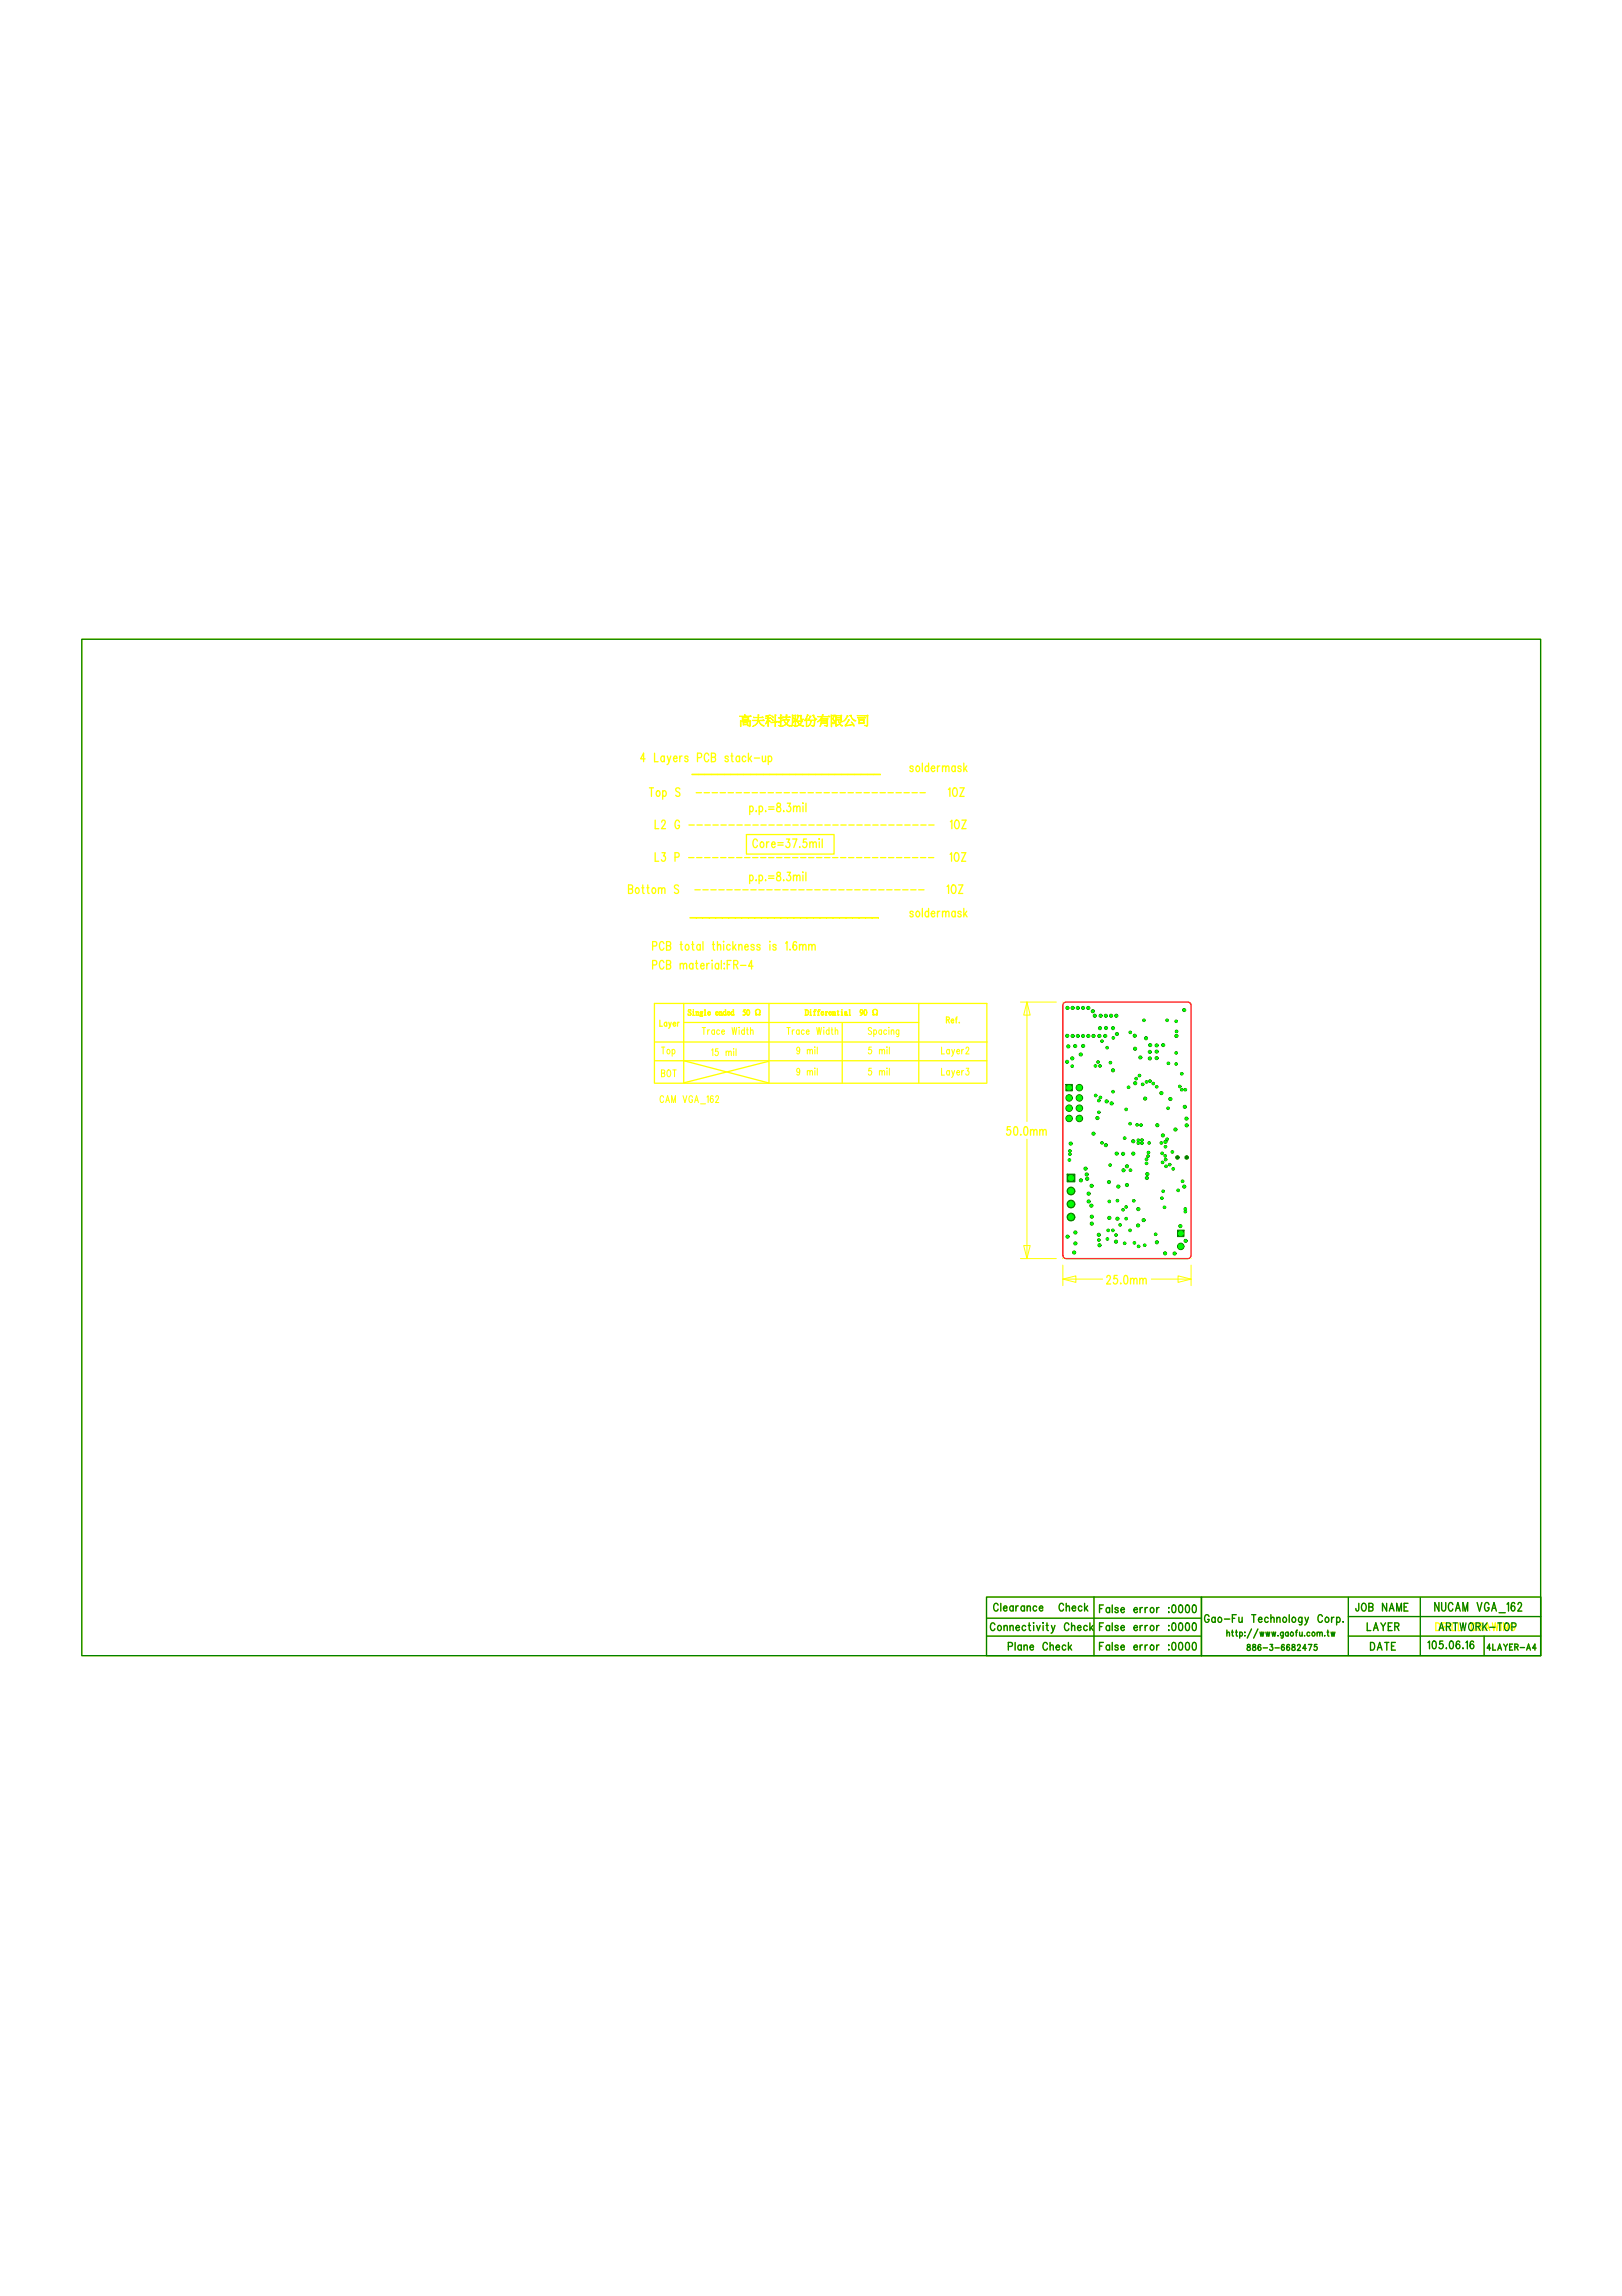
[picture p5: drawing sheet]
<svg xmlns="http://www.w3.org/2000/svg" width="210mm" height="297mm" viewBox="0 0 210 297" stroke-linecap="round" stroke-linejoin="round" font-family="sans-serif">
<defs><g id="words">
<text font-size="8.5" fill="#0f0" x="144.4" y="137.6">U6</text>
<text font-size="6.8" fill="#0f0" x="137.7" y="157.4">CON1</text>
<text font-size="6.4" fill="#0f0" x="137.6" y="145.1">CON2</text>
<text font-size="5.2" fill="#0f0" x="139.5" y="162.3">U3</text>
<text font-size="4.1" fill="#0f0" x="150" y="161.8">M1</text>
<text font-size="3.3" fill="#0f0" x="151.7" y="150.9">SW1</text>
<text font-size="2.6" fill="#0f0" x="139" y="133.1">ANT1</text>
<g font-size="2.5" fill="#0f0">
<text x="150.4" y="143.1">U4</text>
<text x="152.1" y="156.7">CT5</text>
</g>
<g font-size="2.4" fill="#0f0">
<text x="150.5" y="137.3" transform="rotate(-90 150.5 137.3)">U6x45</text>
<text x="138" y="150.9">Q2</text>
</g>
<g font-size="2" fill="#0f0">
<text x="152.6" y="142.7">CT10</text>
<text x="141" y="152.7">CT3</text>
<text x="147.2" y="153.2">CT7</text>
</g>
<g font-size="1.7" fill="#ff0">
<text x="82.9" y="98.5">4 Layers PCB stack-up</text>
<text x="113.1" y="99.8">soldermask</text>
<text x="84" y="103">Top S</text>
<text x="84.8" y="107.2">L2 G -------------------------------</text>
<text x="91.9" y="103">-----------------------------</text>
<text x="97" y="105">p.p.=8.3mil</text>
<text x="120" y="103">1OZ</text>
<text x="120.2" y="107.2">1OZ</text>
<text x="84.8" y="111.4">L3 P -------------------------------</text>
<text x="97" y="114">p.p.=8.3mil</text>
<text x="97.4" y="109.7">Core=37.5mil</text>
<text x="120.1" y="111.4">1OZ</text>
<text x="81.3" y="115.6">Bottom S</text>
<text x="92.6" y="115.6">-----------------------------</text>
<text x="113.1" y="118.6">soldermask</text>
<text x="119.9" y="115.6">1OZ</text>
<text x="84.5" y="122.9">PCB total thickness is 1.6mm</text>
<text x="84.5" y="125.4">PCB material:FR-4</text>
<text x="130.3" y="146.9">50.0mm</text>
<text x="143.2" y="166.1">25.0mm</text>
</g>
<g font-size="1.7" fill="#008000">
<text x="128.5" y="208.5">Clearance Check</text>
<text x="142.2" y="208.7">False error :0000</text>
<text x="155.8" y="210">Gao-Fu Technology Corp.</text>
<text x="175.4" y="208.5">JOB NAME</text>
<text x="185.7" y="208.4">NUCAM VGA_162</text>
<text x="128.1" y="211">Connectivity Check</text>
<text x="130.4" y="213.6">Plane Check</text>
<text x="142.2" y="213.6">False error :0000</text>
<text x="142.2" y="211">False error :0000</text>
<text x="176.9" y="211">LAYER</text>
<text x="177.3" y="213.6">DATE</text>
<text x="184.7" y="213.4">105.06.16</text>
<text x="186.1" y="211">ARTWORK-TOP</text>
</g>
<g font-size="1.6" fill="#0f0">
<text x="141.5" y="133.2">C14</text>
<text x="144.1" y="133.2">C15</text>
<text x="148.3" y="142.8">C6</text>
<text x="151.7" y="140.4">C10</text>
<text x="149.4" y="147.1">CB2</text>
</g>
<text font-size="1.4" fill="#0f0" x="149.4" y="142.3">R17</text>
<g font-size="1.3" fill="#ff0">
<text x="85.6" y="136.4">Top</text>
<text x="90.9" y="133.8">Trace Width</text>
<text x="92.1" y="136.6">15 mil</text>
<text x="101.8" y="133.8">Trace Width</text>
<text x="103.1" y="136.4">9 mil</text>
<text x="112.4" y="136.4">5 mil</text>
<text x="112.4" y="133.8">Spacing</text>
<text x="121.8" y="136.4">Layer2</text>
<text x="85.4" y="142.6">CAM VGA_162</text>
<text x="85.6" y="139.3">BOT</text>
<text x="103.1" y="139.1">9 mil</text>
<text x="112.4" y="139.1">5 mil</text>
<text x="121.8" y="139.1">Layer3</text>
</g>
<g font-size="1.3" fill="#008000">
<text x="158.7" y="211.8">http://www.gaofu.com.tw</text>
<text x="161.3" y="213.6">886-3-6682475</text>
<text x="192.4" y="213.6">4LAYER-A4</text>
</g>
<g font-size="1.2" fill="#ff0">
<text x="85.4" y="132.8">Layer</text>
<text x="122.5" y="132.3">Ref.</text>
</g>
<text font-size="1.1" fill="#0f0" x="150.7" y="147.2">CT9</text>
<text font-size=".7" fill="#0f0" x="148.8" y="148.1">R13</text>
</g></defs>
<path d="M137.8 129.7l15.9-.1 .4 .2v32.6l-.2 .4h-15.9l-.4-.2-.1-32.5z" fill="none" stroke="#f00" stroke-width=".17"/>
<g fill="none" stroke="#ff0" stroke-width=".17">
<path d="M10.6 82.7h188.8v131.5h-188.8zM91.1 102.6h.7M92 115.1h.7M96.6 108h11.3v2.5h-11.3zM117.9 115.1h.6M118 102.6h.7M118.9 115.1h.7M119.1 102.6h.6M119.1 110.9h.7M119.2 106.7h.6M84.8 134.8h42.9M84.8 137.2h42.9"/>
<path d="M88.5 129.8v10.3M88.5 137.2l10.9 2.9M88.6 132.3h30.3M99.4 137.3l-10.9 2.8M99.5 129.8v10.3M109 132.3v7.8M118.9 129.8v10.3M84.8 140.1h42.9M127.7 140.1v-10.3h-43v10.3M127.7 206.6h27.8v7.6h-27.8zM127.7 209.4h27.8M127.7 211.7h27.8"/>
<path d="M141.6 206.6v7.6M155.5 206.6h43.9v7.6h-43.9zM159.5 208.9h.5M162 208.9h.5M174.5 211.7h24.9M174.5 209.1h24.9M174.5 206.7v7.5M183.8 206.7v7.4M192.1 211.7v2.4"/>
</g>
<g fill="none" stroke="#ff0" stroke-width=".13">
<path d="M132.1 129.6h4.6M132.9 129.6l.4 1.7h-.8zM132.9 129.6v15.5M137.5 129.6h.1M132.9 147.4v15.4M132.1 162.8h4.6M132.5 161.1h.8l-.4 1.7zM137.5 165.5l1.7-.4v.8zM137.5 163.7v2.6M137.5 165.5h5.2M137.5 162.8h.1M149 165.5h5.1"/>
<path d="M152.5 165.1l1.6 .4-1.6 .4zM154.1 163.7v2.6"/>
</g>
<g fill="#ff0" stroke="#ff0" stroke-width=".13">
<path d="M104.1 130.6h.3a.37 .37 0 0 1 .3 .4 .37 .37 0 0 1-.3 .4h-.3l.1-.1v-.6zM104.3 130.7v.6a.33 .33 0 0 0 .3-.3 .33 .33 0 0 0-.3-.3zM104.9 130.6v.1zM104.8 130.9h.1v.4l.1 .1h-.2l.1-.1zM105.4 130.6l.2 .1h-.2v.2h.1h-.1v.4l.1 .1h-.2l.1-.1v-.4h-.1h.1zM105.9 130.6l.2 .1h-.2v.2h.1h-.1v.4l.1 .1h-.2l.1-.1v-.4h-.1h.1zM106.3 130.9h.2l.1 .1h-.3v.2a.17 .17 0 0 0 .2 .1 .17 .17 0 0 0 .1-.1 .2 .2 0 0 1-.2 .2 .2 .2 0 0 1-.2-.3zM106.3 130.9v.1h.2v-.1zM106.8 130.9l.1-.1v.2l.2-.1-.2 .1 .1 .4h-.2l.1-.1zM107.3 130.9h.2l.1 .1h-.3v.2a.17 .17 0 0 0 .2 .1 .17 .17 0 0 0 .1-.1 .2 .2 0 0 1-.2 .2 .2 .2 0 0 1-.1-.3zM107.4 130.9l-.1 .1h.2v-.1zM107.7 130.9l.1-.1v.2a.14 .14 0 0 1 .2-.2 .13 .13 0 0 1 .1 .2l.1 .4h-.2v-.4v-.1l-.2 .1 .1 .4h-.2l.1-.2zM108.4 130.7v.2h.2h-.2v.4h.2l-.1 .1-.1-.5h-.1zM108.9 130.6l.1 .1zM108.8 130.9h.2v.4l.1 .1h-.3l.1-.1zM109.3 130.9h.3v.4h.1l-.1 .1-.1-.1a.13 .13 0 0 1-.1 .1 .13 .13 0 0 1-.1-.2l.2-.2-.1-.1-.1 .1zM109.4 131.1v.2h.1v-.2zM109.9 130.7l.1-.1v.7l.1 .1h-.2v-.1v-.6zM111.3 130.7l.1-.1a.38 .38 0 0 1 .3 .4 .38 .38 0 0 1-.4 .4l.3-.4a.22 .22 0 0 1-.3 0 .22 .22 0 0 1 0-.3zM111.3 130.8a.2 .2 0 0 0 .4 0 .2 .2 0 0 0-.4 0zM111.9 130.6a.24 .24 0 0 1 .3 .1 .24 .24 0 0 1 0 .3 .24 .24 0 0 1 0 .3 .24 .24 0 0 1-.3 0 .59 .59 0 0 1 0-.7zM111.9 130.7v.1a.37 .37 0 0 0 .1 .5l.1-.1a.37 .37 0 0 0-.2-.6zM113 130.7a.37 .37 0 0 1 .6 0 .37 .37 0 0 1-.2 .6h.1l.1-.1v.1h-.3a.5 .5 0 0 0 .1-.7 .3 .3 0 0 0-.4 .2 .3 .3 0 0 0 .1 .4l.1 .1h-.3v-.1l.1 .1h.1l-.2-.3z"/>
<path d="M89.1 130.7l.3-.1v.2a.15 .15 0 0 0-.1-.2 .15 .15 0 0 0-.2 .2l.2 .2a.21 .21 0 0 1 .1 .3 .21 .21 0 0 1-.3 0l-.1-.2a.19 .19 0 0 0 .2 .2 .19 .19 0 0 0 .2-.1l-.1-.1a.33 .33 0 0 1-.2-.4zM89.7 130.6l.1 .1zM89.6 130.9h.2v.4v.1h-.2l.1-.1zM90 130.9l.1-.1v.2a.14 .14 0 0 1 .2-.2 .13 .13 0 0 1 .1 .2l.1 .4h-.2v-.4l-.1-.1-.1 .1 .1 .4h-.2l.1-.2zM90.6 130.9h.4h-.1a.19 .19 0 0 1 0 .2 .19 .19 0 0 1-.2 .1v.1h.2v.1a.22 .22 0 0 1-.3 0l.1-.2-.1-.2zM90.6 131a.13 .13 0 0 0 .2 0 .13 .13 0 0 0-.2 0zM90.6 131.4h.1h.2zM91.1 130.7l.2-.1v.7l.1 .1h-.3l.1-.1v-.6zM91.6 130.9h.2l.1 .1h-.3v.2a.17 .17 0 0 0 .2 .1 .17 .17 0 0 0 .2-.1 .2 .2 0 0 1-.3 .2 .2 .2 0 0 1-.1-.3zM91.7 130.9l-.1 .1h.3l-.1-.1zM92.7 130.9h.1l.1 .1h-.3v.2a.17 .17 0 0 0 .2 .1 .17 .17 0 0 0 .2-.1 .2 .2 0 0 1-.3 .2 .2 .2 0 0 1-.1-.3zM92.7 130.9l-.1 .1h.3l-.1-.1zM93.1 130.9l.1-.1v.2a.13 .13 0 0 1 .1-.2 .13 .13 0 0 1 .1 .2l.1 .4h-.2l.1-.4-.1-.1-.1 .1v.4h-.1v-.2zM93.8 130.6h.1l.1 .7-.1 .1v-.1a.22 .22 0 0 1-.3-.1 .22 .22 0 0 1 0-.3 .22 .22 0 0 1 .3 0zM93.7 130.9l-.1 .3 .2 .1 .1-.1v-.2zM94.2 130.9h.2l.1 .1h-.3v.2a.17 .17 0 0 0 .1 .1 .17 .17 0 0 0 .2-.1 .2 .2 0 0 1-.2 .2 .2 .2 0 0 1-.2-.3zM94.2 130.9v.1h.2l-.1-.1zM94.8 130.6h.1l.1 .7-.1 .1v-.1a.22 .22 0 0 1-.3-.1 .22 .22 0 0 1 0-.3 .22 .22 0 0 1 .3 0zM94.7 130.9l-.1 .3 .2 .1 .1-.1v-.2zM96.3 130.6h.2v.1h-.2l-.1 .1a.26 .26 0 0 1 .3 .3 .26 .26 0 0 1-.4 .2 .23 .23 0 0 0 .4-.2 .23 .23 0 0 0-.4-.2zM96.7 130.6a.24 .24 0 0 1 .3 .1 .24 .24 0 0 1 0 .3 .24 .24 0 0 1 0 .3 .24 .24 0 0 1-.3 0 .59 .59 0 0 1 0-.7zM96.7 130.7v.1a.37 .37 0 0 0 .2 .5v-.1a.37 .37 0 0 0-.1-.6zM97.8 130.7a.37 .37 0 0 1 .6 0 .37 .37 0 0 1-.2 .6h.1l.1-.1v.1h-.2a.5 .5 0 0 0 0-.7 .3 .3 0 0 0-.4 .2 .3 .3 0 0 0 .1 .4l.1 .1h-.2v-.1v.1h.2l-.2-.3z"/>
<path d="M89.3 118.7h.8v.1h-.8zM90.1 118.7h.8v.1h-.8zM91 118.7h.8v.1h-.8zM91.8 118.7h.8v.1h-.8zM92.6 118.7h.9v.1h-.9zM93.5 118.7h.8v.1h-.8zM94.3 118.7h.8v.1h-.8zM95.2 118.7h.8v.1h-.8zM96 118.7h.8v.1h-.8zM96.9 118.7h.8v.1h-.8zM97.7 118.7h.8v.1h-.8zM98.6 118.7h.8v.1h-.8zM99.4 118.7h.8v.1h-.8zM100.2 118.7h.8v.1h-.8zM101.1 118.7h.8v.1h-.8zM101.9 118.7h.8v.1h-.8zM102.8 118.7h.8v.1h-.8zM103.6 118.7h.8v.1h-.8zM104.5 118.7h.8v.1h-.8zM105.3 118.7h.8v.1h-.8zM106.1 118.7h.8v.1h-.8zM107 118.7h.8v.1h-.8zM107.8 118.7h.8v.1h-.8zM108.7 118.7h.8v.1h-.8zM109.5 118.7h.8v.1h-.8zM110.4 118.7h.8v.1h-.8zM111.2 118.7h.8v.1h-.8zM112 118.7h.8v.1h-.8zM112.9 118.7h.8v.1h-.8z"/>
<path d="M89.5 100.1h.8v.1h-.8zM90.4 100.1h.8v.1h-.8zM91.2 100.1h.8v.1h-.8zM92.1 100.1h.8v.1h-.8zM92.9 100.1h.8v.1h-.8zM93.7 100.1h.9v.1h-.9zM94.6 100.1h.8v.1h-.8zM95.4 100.1h.8v.1h-.8zM96.3 100.1h.8v.1h-.8zM97.1 100.1h.8v.1h-.8zM98 100.1h.8v.1h-.8zM98.8 100.1h.8v.1h-.8zM99.6 100.1h.9v.1h-.9zM100.5 100.1h.8v.1h-.8zM101.3 100.1h.8v.1h-.8zM102.2 100.1h.8v.1h-.8zM103 100.1h.8v.1h-.8zM103.9 100.1h.8v.1h-.8zM104.7 100.1h.8v.1h-.8zM105.5 100.1h.9v.1h-.9zM106.4 100.1h.8v.1h-.8zM107.2 100.1h.8v.1h-.8zM108.1 100.1h.8v.1h-.8zM108.9 100.1h.8v.1h-.8zM109.8 100.1h.8v.1h-.8zM110.6 100.1h.8v.1h-.8zM111.4 100.1h.9v.1h-.9zM112.3 100.1h.8v.1h-.8zM113.1 100.1h.8v.1h-.8z"/>
<path d="M95.7 92.6h.8l-.1-.2 .1 .2h.5h.1l.1 .1h-1.5zM96.1 92.8h.7l.1 .3-.8 .1zM96.1 92.9v.2h.7v-.2zM95.8 93.2l.1 .1 1.2-.1 .1 .1-.1 .6-.1 .1-.3-.1h.3v-.6h-1.1v.7h-.1zM96.2 93.4h.5l.1 .1v.3h-.6zM96.2 93.5v.2h.5v-.2zM97.5 92.8h.6v-.3h.1v.3h.4l.1-.1 .1 .1h-.6l-.1 .4h.6l.1-.1 .1 .1h-.7a1.14 1.14 0 0 0 .7 .7l-.1 .1-.2-.1-.5-.7a.96 .96 0 0 1-.7 .8l.4-.3 .3-.5h-.7h.7v-.4l-.6 .1zM99.1 92.6l.5-.1h.1l-.3 .1v.3l.3-.1 .1 .1h-.4v.2l.3 .3-.3-.2v.8v-.8l-.4 .5 .3-.8h-.3h.4v-.3zM99.9 92.6l.2 .2zM99.8 93l.3 .2zM100.3 92.5h.2l-.1 .1v.8l.1-.1 .2 .1h-.3l-.1 .6v-.5h-.6l.6-.1zM101 92.5h.2l-.1 .1v.3l.1-.1 .1 .1h-.2v.4l.2-.1-.2 .1v.6l-.2 .1-.1-.2 .2 .1v-.5l-.2 .1-.1-.1 .3-.1v-.4h-.2l-.1-.1 .3 .1zM101.3 92.7l.4 .1v-.3h.2l-.1 .1v.2l.4-.1 .1 .1h-.5v.3h.4l-.4 .5 .5 .3-.1 .1-.4-.3-.7 .3 .6-.3-.3-.6h.3v-.3zM101.5 93.2l.3 .4 .2-.4zM102.5 92.5h.4l.1 .1v1.2l-.2 .2-.1-.2 .2 .1v-.6l-.2 .2-.1-.1-.2 .6zM102.6 92.9v.4l.3-.1v-.1zM102.6 92.6v.3l.3 .1v-.4zM103.2 92.5l.1 .1 .3-.1 .1 .1v.4l.3 .1a.24 .24 0 0 1-.4-.2v-.3h-.3v.3l-.3 .3 .2-.3zM103.1 93.3l.7-.1 .1 .1-.4 .4 .5 .2-.1 .1-.4-.2-.5 .2 .4-.3zM103.2 93.3l.3 .4 .2-.4zM104.5 92.5h.1l-.2 .4v1.1h-.1v-1l-.2 .2zM104.8 92.6l.2 .1-.5 .5zM105.1 92.5h.2h.1a.41 .41 0 0 0 .3 .5l-.1 .1zM104.7 93.2h.8l-.1 .6a.2 .2 0 0 1-.1 .2 .2 .2 0 0 1-.2-.1l-.1-.1 .2 .1 .1-.1 .1-.6h-.4l-.2 .6-.3 .2a.74 .74 0 0 0 .4-.8zM105.8 92.7h.6v-.3l.2 .1-.2 .2h.8v-.1l.2 .1h-1l-.1 .3 .8-.1 .1 .1-.1 .9-.2 .1-.2-.1h.3v-.3h-.7l-.2 .4 .1-1-.4 .4 .5-.7zM106.3 93.3v.2h.7v-.2zM106.3 93v.3h.7v-.3zM107.6 92.5h.1h.3l.1 .1-.3 .4a.34 .34 0 0 1 .2 .3 .34 .34 0 0 1-.1 .3l-.2-.1h.2l-.1-.5 .1-.4h-.3v1.4zM108.2 92.6v.2h.6v-.2zM108.2 92.9v.2h.6v-.2zM108.1 92.5l.1 .1h.6l.1-.1v.1v.6h-.7v.6l.4-.1-.4 .3zM108.5 93.3l.1 .2 .3-.2 .1 .1-.4 .1 .5 .4-.1 .1-.3-.3zM110 92.6l.1-.1 .1 .1a.57 .57 0 0 0 .6 .6l-.1 .1-.2-.1-.4-.6zM109.6 92.6h.2l-.6 .7 .3-.4zM109.8 93.1l.1 .1-.5 .6 1-.1-.3-.3a.46 .46 0 0 1 .4 .6l-.1-.2-1 .1-.1-.1zM110.9 92.6h1.3l.1-.1v.1v1.2a.27 .27 0 0 1-.4 0h.3v-1.2h-1.2zM111 92.8h.8h.1l.1 .1h-1zM111.1 93l.8 .1v.5h-.8zM111.2 93.2v.3h.6v-.3z"/>
</g>
<g fill="none" stroke="#008000" stroke-width=".17">
<path d="M10.6 82.7h188.8v131.5h-188.8zM127.7 206.6h27.8v7.6h-27.8zM127.7 209.4h27.8M127.7 211.7h27.8M141.6 206.6v7.6M155.5 206.6h43.9v7.6h-43.9zM159.5 208.9h.5M162 208.9h.5M174.5 211.7h24.9M174.5 209.1h24.9M174.5 206.7v7.5M183.8 206.7v7.4"/>
<path d="M192.1 211.7v2.4"/>
</g>
<g fill="#008000" stroke="#008000" stroke-width=".13">
<path d="M138.1 151.9h1v1h-1z"/>
<path d="M152.4 159.1h.8v.9h-.8z"/>
<path d="M137.9 140.3h.9v.8h-.9z"/>
<circle cx="147.3" cy="156.4" r=".2"/>
<circle cx="138.2" cy="160" r=".2"/>
<circle cx="145.4" cy="151.4" r=".2"/>
<circle cx="145.3" cy="149.3" r=".2"/>
<circle cx="145.8" cy="150.9" r=".2"/>
<circle cx="148.6" cy="149.6" r=".17"/>
<circle cx="148.4" cy="150" r=".17"/>
<circle cx="150.4" cy="155" r=".17"/>
<circle cx="146.7" cy="155.4" r=".17"/>
<circle cx="146.3" cy="151.4" r=".17"/>
<circle cx="143.5" cy="152.9" r=".2"/>
<circle cx="150.5" cy="154.1" r=".17"/>
<circle cx="144.7" cy="153.5" r=".2"/>
<circle cx="150.7" cy="156.2" r=".17"/>
<circle cx="145.3" cy="156.5" r=".17"/>
<circle cx="150.4" cy="150.4" r=".17"/>
<circle cx="145.7" cy="156.1" r=".17"/>
<circle cx="148.4" cy="150.5" r=".17"/>
<circle cx="144.6" cy="155.3" r=".17"/>
<circle cx="143.7" cy="150.7" r=".17"/>
<circle cx="145.8" cy="153.3" r=".2"/>
<circle cx="143.6" cy="155.4" r=".17"/>
<circle cx="153.3" cy="153.5" r=".2"/>
<circle cx="153" cy="152.8" r=".17"/>
<circle cx="152.5" cy="154" r=".17"/>
<circle cx="138.1" cy="137.4" r=".2"/>
<circle cx="147.3" cy="147.5" r=".17"/>
<circle cx="147.8" cy="147.5" r=".17"/>
<circle cx="145.7" cy="143.5" r=".17"/>
<circle cx="146" cy="140.7" r=".17"/>
<circle cx="142.6" cy="147.8" r=".17"/>
<circle cx="138.8" cy="137.9" r=".17"/>
<circle cx="149.7" cy="140.6" r=".17"/>
<circle cx="141.8" cy="137.9" r=".17"/>
<circle cx="138.6" cy="147.9" r=".2"/>
<circle cx="146.7" cy="149.2" r=".2"/>
<circle cx="144.5" cy="149.2" r=".2"/>
<circle cx="148.7" cy="147.9" r=".17"/>
<circle cx="147.7" cy="145.6" r=".17"/>
<circle cx="143.1" cy="148.2" r=".2"/>
<circle cx="145.5" cy="147.2" r=".17"/>
<circle cx="148.6" cy="149.1" r=".17"/>
<circle cx="150.4" cy="149.2" r=".17"/>
<circle cx="141.8" cy="141.7" r=".17"/>
<circle cx="147.2" cy="145.5" r=".17"/>
<circle cx="146.2" cy="145.4" r=".17"/>
<circle cx="142.1" cy="137.4" r=".17"/>
<circle cx="143.9" cy="142.7" r=".2"/>
<circle cx="143.2" cy="142.5" r=".2"/>
<circle cx="146.6" cy="147.6" r=".2"/>
<circle cx="144" cy="141.2" r=".17"/>
<circle cx="144" cy="138.5" r=".2"/>
<circle cx="138.8" cy="136.9" r=".2"/>
<circle cx="139.9" cy="136.4" r=".2"/>
<circle cx="147.3" cy="147.9" r=".17"/>
<circle cx="147.8" cy="147.9" r=".17"/>
<circle cx="153.6" cy="145.6" r=".2"/>
<circle cx="153.5" cy="144.7" r=".2"/>
<circle cx="152.1" cy="146.1" r=".2"/>
<circle cx="153.3" cy="143.2" r=".2"/>
<circle cx="139.1" cy="135.3" r=".2"/>
<circle cx="140.2" cy="135.3" r=".2"/>
<circle cx="138.2" cy="135.4" r=".2"/>
<circle cx="141.5" cy="134" r=".2"/>
<circle cx="140.8" cy="134" r=".2"/>
<circle cx="138.8" cy="134" r=".2"/>
<circle cx="139.5" cy="134" r=".2"/>
<circle cx="140.2" cy="134" r=".2"/>
<circle cx="138.1" cy="134" r=".2"/>
<circle cx="143.3" cy="135.5" r=".17"/>
<circle cx="138.8" cy="130.4" r=".2"/>
<circle cx="139.5" cy="130.4" r=".2"/>
<circle cx="140.8" cy="130.4" r=".2"/>
<circle cx="140.2" cy="130.4" r=".2"/>
<circle cx="138.1" cy="130.4" r=".2"/>
<circle cx="138.6" cy="154.1" r=".51"/>
<circle cx="138.6" cy="155.8" r=".51"/>
<circle cx="138.6" cy="157.5" r=".51"/>
<circle cx="152.8" cy="161.3" r=".42"/>
<circle cx="152.4" cy="149.7" r=".23"/>
<circle cx="153.6" cy="149.7" r=".23"/>
<circle cx="139.7" cy="140.7" r=".42"/>
<circle cx="138.4" cy="142" r=".42"/>
<circle cx="139.7" cy="142" r=".42"/>
<circle cx="138.4" cy="143.4" r=".42"/>
<circle cx="139.7" cy="143.4" r=".42"/>
<circle cx="138.4" cy="144.7" r=".42"/>
<circle cx="139.7" cy="144.7" r=".42"/>
</g>
<g fill="#0f0" stroke="#0f0" stroke-width=".13">
<circle cx="147.3" cy="156.4" r=".13"/>
<circle cx="138.2" cy="160" r=".13"/>
<circle cx="145.4" cy="151.4" r=".13"/>
<circle cx="145.3" cy="149.3" r=".13"/>
<circle cx="145.8" cy="150.9" r=".13"/>
<circle cx="148.6" cy="149.6" r=".11"/>
<circle cx="148.4" cy="150" r=".11"/>
<circle cx="150.4" cy="155" r=".11"/>
<circle cx="146.7" cy="155.3" r=".11"/>
<circle cx="146.3" cy="151.4" r=".11"/>
<circle cx="143.5" cy="152.9" r=".13"/>
<circle cx="150.5" cy="154.1" r=".11"/>
<circle cx="144.7" cy="153.5" r=".13"/>
<circle cx="150.7" cy="156.2" r=".11"/>
<circle cx="145.3" cy="156.5" r=".11"/>
<circle cx="150.4" cy="150.4" r=".11"/>
<circle cx="145.7" cy="156.1" r=".11"/>
<circle cx="148.4" cy="150.5" r=".11"/>
<circle cx="144.6" cy="155.3" r=".11"/>
<circle cx="143.7" cy="150.7" r=".11"/>
<circle cx="145.8" cy="153.3" r=".13"/>
<circle cx="143.5" cy="155.4" r=".11"/>
<circle cx="153.3" cy="153.5" r=".13"/>
<circle cx="153" cy="152.8" r=".11"/>
<circle cx="152.5" cy="154" r=".11"/>
<circle cx="138.1" cy="137.4" r=".13"/>
<circle cx="147.3" cy="147.5" r=".11"/>
<circle cx="147.8" cy="147.5" r=".11"/>
<circle cx="145.7" cy="143.5" r=".11"/>
<circle cx="146" cy="140.7" r=".11"/>
<circle cx="142.6" cy="147.8" r=".11"/>
<circle cx="138.8" cy="137.9" r=".11"/>
<circle cx="149.7" cy="140.6" r=".11"/>
<circle cx="141.8" cy="137.9" r=".11"/>
<circle cx="138.6" cy="147.9" r=".13"/>
<circle cx="146.7" cy="149.2" r=".13"/>
<circle cx="144.5" cy="149.2" r=".13"/>
<circle cx="148.7" cy="147.9" r=".11"/>
<circle cx="147.7" cy="145.6" r=".11"/>
<circle cx="143.1" cy="148.2" r=".13"/>
<circle cx="145.5" cy="147.2" r=".11"/>
<circle cx="148.6" cy="149.1" r=".11"/>
<circle cx="150.4" cy="149.2" r=".11"/>
<circle cx="141.8" cy="141.7" r=".11"/>
<circle cx="142.4" cy="142" r=".11"/>
<circle cx="147.2" cy="145.5" r=".11"/>
<circle cx="146.2" cy="145.4" r=".11"/>
<circle cx="143.9" cy="142.7" r=".13"/>
<circle cx="143.2" cy="142.5" r=".13"/>
<circle cx="146.6" cy="147.6" r=".13"/>
<circle cx="144" cy="141.2" r=".11"/>
<circle cx="144" cy="138.5" r=".13"/>
<circle cx="138.8" cy="136.9" r=".13"/>
<circle cx="139.9" cy="136.4" r=".13"/>
<circle cx="147.3" cy="147.9" r=".11"/>
<circle cx="147.8" cy="147.9" r=".11"/>
<circle cx="153.6" cy="145.6" r=".13"/>
<circle cx="153.5" cy="144.7" r=".13"/>
<circle cx="139.1" cy="135.3" r=".13"/>
<circle cx="140.2" cy="135.3" r=".13"/>
<circle cx="138.2" cy="135.4" r=".13"/>
<circle cx="141.5" cy="134" r=".13"/>
<circle cx="140.8" cy="134" r=".13"/>
<circle cx="138.8" cy="134" r=".13"/>
<circle cx="139.5" cy="134" r=".13"/>
<circle cx="140.2" cy="134" r=".13"/>
<circle cx="138.1" cy="134" r=".13"/>
<circle cx="143.3" cy="135.5" r=".11"/>
<circle cx="138.8" cy="130.4" r=".13"/>
<circle cx="139.5" cy="130.4" r=".13"/>
<circle cx="140.8" cy="130.4" r=".13"/>
<circle cx="140.2" cy="130.4" r=".13"/>
<circle cx="138.1" cy="130.4" r=".13"/>
<circle cx="138.6" cy="152.4" r=".32"/>
<circle cx="138.6" cy="154.1" r=".32"/>
<circle cx="138.6" cy="155.8" r=".32"/>
<circle cx="138.6" cy="157.5" r=".32"/>
<circle cx="152.8" cy="159.6" r=".3"/>
<circle cx="152.8" cy="161.3" r=".3"/>
<circle cx="138.4" cy="140.7" r=".3"/>
<circle cx="139.7" cy="140.7" r=".3"/>
<circle cx="138.4" cy="142" r=".3"/>
<circle cx="139.7" cy="142" r=".3"/>
<circle cx="138.4" cy="143.4" r=".3"/>
<circle cx="139.7" cy="143.4" r=".3"/>
<circle cx="138.4" cy="144.7" r=".3"/>
<circle cx="139.7" cy="144.7" r=".3"/>
</g>
<use href="#words"/>
</svg>
